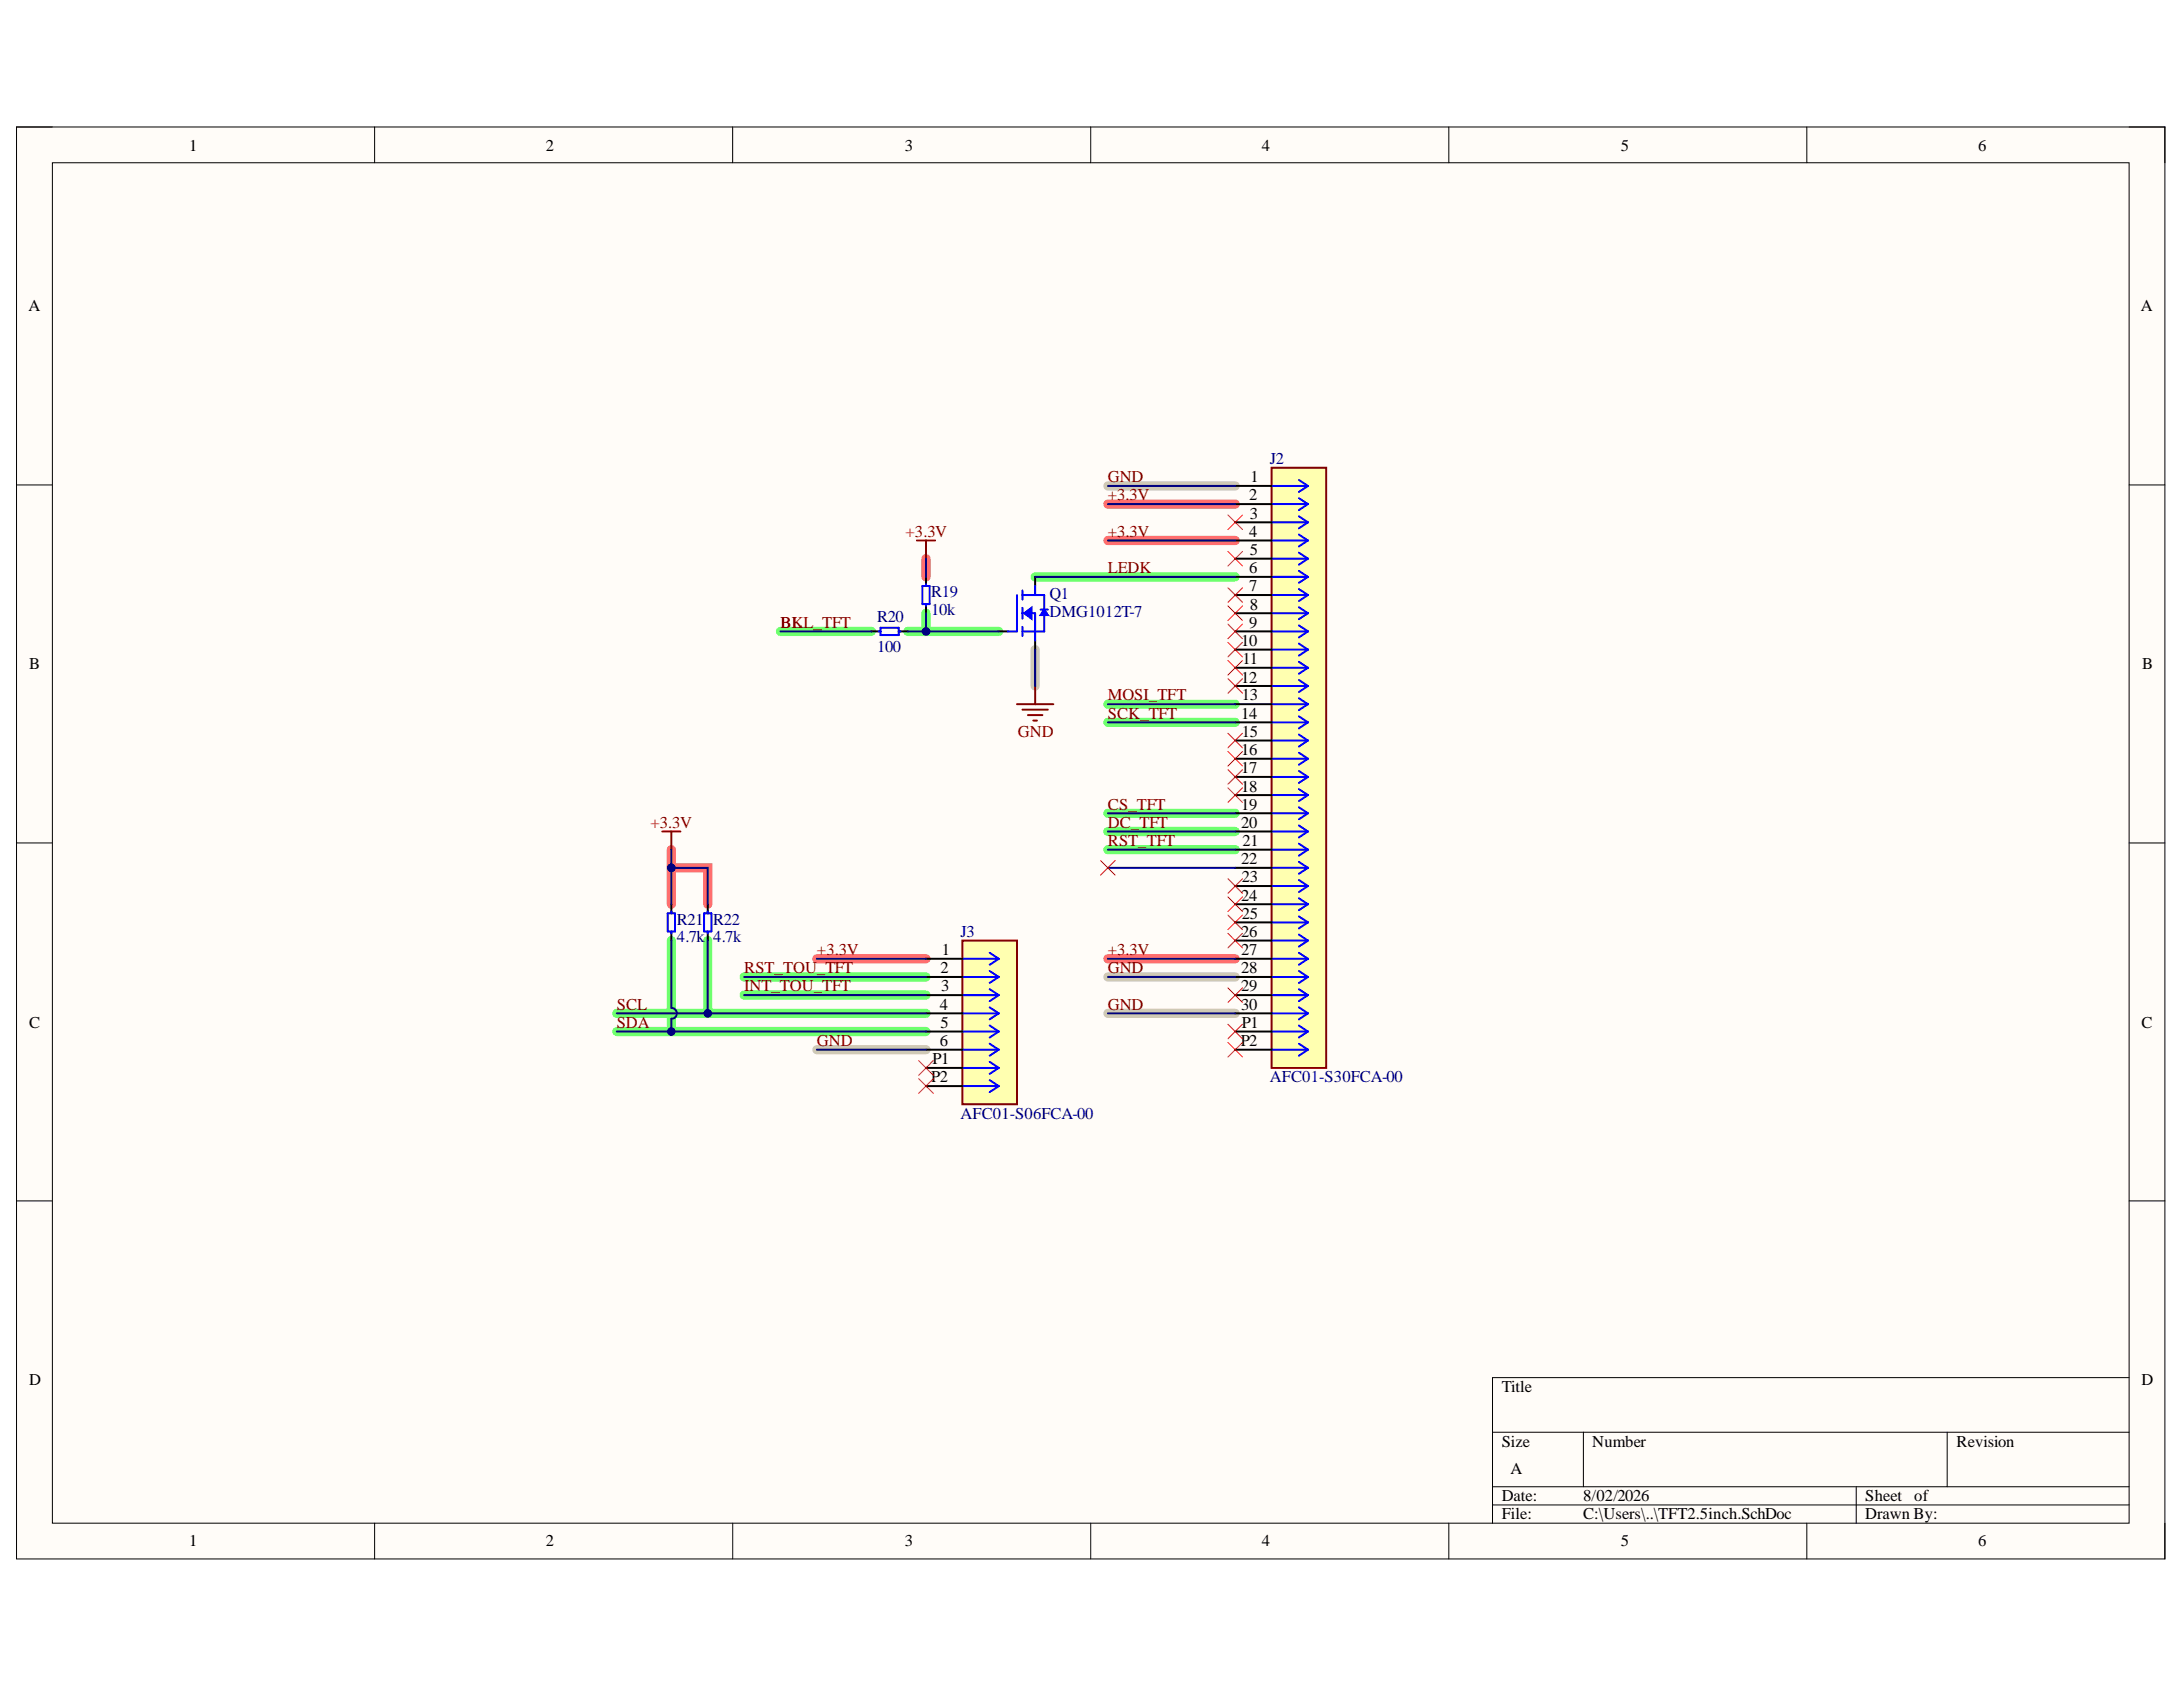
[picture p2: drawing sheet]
<svg xmlns="http://www.w3.org/2000/svg" width="279mm" height="216mm" viewBox="0 0 279 216" stroke-linecap="round" stroke-linejoin="round" font-family="sans-serif">
<defs><g id="words">
<g font-size="2.1">
<text x="24.2" y="19.3">1</text>
<text x="69.9" y="19.3">2</text>
<text x="115.8" y="19.3">3</text>
<text x="161.5" y="19.3">4</text>
<text x="207.4" y="19.3">5</text>
<text x="253.2" y="19.3">6</text>
<text x="3.6" y="39.8">A</text>
<text x="274" y="39.8">A</text>
<text x="159.9" y="64">2</text>
<text x="160.1" y="61.7">1</text>
<text x="159.9" y="68.7">4</text>
<text x="160" y="66.4">3</text>
<text x="160" y="71">5</text>
<text x="159.9" y="73.3">6</text>
<text x="159.9" y="75.7">7</text>
<text x="158.9" y="82.7">10</text>
<text x="159.9" y="80.3">9</text>
<text x="160" y="78.1">8</text>
<text x="3.7" y="85.7">B</text>
<text x="158.9" y="87.4">12</text>
<text x="159" y="89.6">13</text>
<text x="159" y="85">11</text>
<text x="274.2" y="85.7">B</text>
<text x="158.9" y="92">14</text>
<text x="159" y="94.3">15</text>
<text x="158.9" y="96.7">16</text>
<text x="158.9" y="98.9">17</text>
<text x="158.9" y="101.3">18</text>
<text x="158.9" y="103.6">19</text>
<text x="158.9" y="106">20</text>
<text x="158.9" y="110.6">22</text>
<text x="159" y="112.9">23</text>
<text x="159" y="108.3">21</text>
<text x="158.9" y="115.3">24</text>
<text x="158.9" y="119.9">26</text>
<text x="159" y="117.6">25</text>
<text x="120.4" y="124.6">2</text>
<text x="120.6" y="122.2">1</text>
<text x="158.9" y="122.2">27</text>
<text x="158.9" y="124.6">28</text>
<text x="3.7" y="131.5">C</text>
<text x="120.3" y="129.2">4</text>
<text x="120.4" y="131.5">5</text>
<text x="120.5" y="126.9">3</text>
<text x="158.9" y="126.9">29</text>
<text x="158.9" y="129.2">30</text>
<text x="159" y="131.5">P1</text>
<text x="274.1" y="131.5">C</text>
<text x="119.4" y="136.2">P1</text>
<text x="120.3" y="133.9">6</text>
<text x="158.8" y="133.9">P2</text>
<text x="119.2" y="138.5">P2</text>
<text x="3.7" y="177.3">D</text>
<text x="192.2" y="178.2">Title</text>
<text x="274.1" y="177.3">D</text>
<text x="192.2" y="185.1">Size</text>
<text x="203.8" y="185.1">Number</text>
<text x="250.4" y="185.1">Revision</text>
<text x="193.3" y="188.6">A</text>
<text x="24.2" y="197.9">1</text>
<text x="69.9" y="197.9">2</text>
<text x="115.8" y="197.9">3</text>
<text x="161.5" y="197.9">4</text>
<text x="192.2" y="192.2">Date:</text>
<text x="192.2" y="194.4">File:</text>
<text x="202.6" y="192.2">8/02/2026</text>
<text x="202.6" y="194.4">C:\Users\..\TFT2.5inch.SchDoc</text>
<text x="207.4" y="197.9">5</text>
<text x="238.7" y="192.2">Sheet</text>
<text x="238.7" y="194.4">Drawn By:</text>
<text x="245" y="192.2">of</text>
<text x="253.2" y="197.9">6</text>
</g>
<g font-size="2.1" fill="#000080">
<text x="162.5" y="59.4">J2</text>
<text x="119.2" y="76.4">R19</text>
<text x="134.3" y="76.6">Q1</text>
<text x="112.3" y="79.7">R20</text>
<text x="112.3" y="83.4">100</text>
<text x="119.2" y="78.7">10k</text>
<text x="134.3" y="79">DMG1012T-7</text>
<text x="86.6" y="118.3">R21</text>
<text x="91.3" y="118.3">R22</text>
<text x="122.9" y="119.9">J3</text>
<text x="86.6" y="120.6">4.7k</text>
<text x="91.3" y="120.6">4.7k</text>
<text x="122.9" y="143.2">AFC01-S06FCA-00</text>
<text x="162.5" y="138.5">AFC01-S30FCA-00</text>
</g>
<g font-size="2.1" fill="#800000">
<text x="141.8" y="61.7">GND</text>
<text x="141.8" y="64">+3.3V</text>
<text x="115.9" y="68.7">+3.3V</text>
<text x="141.8" y="68.7">+3.3V</text>
<text x="141.8" y="73.3">LEDK</text>
<text x="99.9" y="80.3">BL</text>
<text x="99.9" y="80.3">BKL_TFT</text>
<text x="141.8" y="89.6">MOSI_TFT</text>
<text x="130.3" y="94.3">GND</text>
<text x="141.8" y="92">SCK_TFT</text>
<text x="83.2" y="106">+3.3V</text>
<text x="141.8" y="103.6">CS_TFT</text>
<text x="141.8" y="106">DC_TFT</text>
<text x="141.8" y="108.3">RST_TFT</text>
<text x="95.3" y="124.6">RST_TOU_TFT</text>
<text x="104.6" y="122.2">+3.3V</text>
<text x="141.8" y="122.2">+3.3V</text>
<text x="141.8" y="124.6">GND</text>
<text x="78.9" y="129.2">SCL</text>
<text x="78.9" y="131.5">SDA</text>
<text x="95.3" y="126.9">INT_TOU_TFT</text>
<text x="141.8" y="129.2">GND</text>
<text x="104.6" y="133.9">GND</text>
</g>
</g></defs>
<path d="M2.1 16.3h275v183.2h-275z" fill-rule="evenodd" fill="#fffcf8"/>
<path d="M2.1 16.3h275v183.2h-275z" fill="none" stroke="#000" stroke-width=".13"/>
<path d="M6.7 20.8h265.8v174.1h-265.8z" fill-rule="evenodd" fill="#fffcf8"/>
<g fill="none" stroke="#000" stroke-width=".13">
<path d="M2.1 16.2h4.6M47.9 16.2v4.6M93.8 16.2v4.6M139.6 16.2v4.6M185.4 16.3v4.5M231.3 16.3v4.5M272.5 16.3h4.6v4.5M6.7 20.8h265.8v174.1h-265.8zM2.1 62.1h4.6M272.5 62.1h4.6M2.1 107.9h4.6M272.5 107.9h4.6"/>
<path d="M2.1 153.7h4.6M272.5 153.7h4.6M272.5 176.3h-81.5v18.6M47.9 194.9v4.6M93.8 194.9v4.6M139.6 194.9v4.6M185.4 194.9v4.6M191 183.3h81.5M191 190.3h81.5M191 192.6h81.5M202.7 183.3v7M231.3 194.9v4.6"/>
<path d="M237.6 190.3v4.6M249.2 183.3v7M277.1 194.9v4.6"/>
</g>
<path d="M141.8 62.2h16.3M132.5 83.1v4.7M104.5 134.3h14M141.8 125h16.3M141.8 129.7h16.3" fill="none" stroke="#cfc9b5" stroke-width="1.2"/>
<path d="M118.5 71.5v2.3M141.8 64.5h16.3M141.8 69.2h16.3M85.9 111.1h4.7v4.6M85.9 108.7v7M104.5 122.7h14M141.8 122.7h16.3" fill="none" stroke="#ff6e6e" stroke-width="1.2"/>
<g fill="none" stroke="#6eff6e" stroke-width="1.2">
<path d="M118.5 78.5v2.3h9.3M132.5 73.8h25.6M99.9 80.8h11.6M116.2 80.8h2.3M141.8 90.1h16.3M141.8 92.4h16.3M141.8 104.1h16.3M141.8 106.4h16.3M141.8 108.7h16.3M78.9 129.7h39.6M78.9 132h39.6M85.9 120.4v11.6"/>
<path d="M90.6 120.4v9.3M95.2 125h23.3M95.2 127.4h23.3"/>
</g>
<path d="M162.8 59.9h6.9v76.8h-6.9z" fill-rule="evenodd" fill="#ffffb0"/>
<path d="M162.8 59.9h6.9v76.8h-6.9zM130.2 90.1h4.6M130.9 90.8h3.2M131.6 91.5h1.8M132.3 92.2h.4M132.5 87.8v2.3" fill="none" stroke="#800000" stroke-width=".25"/>
<g fill="none" stroke="#00f" stroke-width=".25">
<path d="M118.1 75h.9v2.3h-.9zM118.5 74.8v.2M118.5 77.3v.3M130.2 76.2v4.6M130.9 76.2h2.8v4.6h-2.8M130.9 78.5h1.6v2.3M130.9 75.6v1.1M130.9 77.8v1.4M133.2 78h.9M162.8 62.2h4.6M162.8 64.5h4.6M162.8 66.8h4.6"/>
<path d="M162.8 69.2h4.6M162.8 71.5h4.6M162.8 73.8h4.6M162.8 76.2h4.6M162.8 78.5h4.6M166.2 61.4l1.2 .8M166.2 63.7l1.2 .8M166.2 66.1l1.2 .7M166.2 68.4l1.2 .8M166.2 70.7l1.2 .8M166.2 73.1l1.2 .7M166.2 75.4l1.2 .8"/>
<path d="M166.2 77.7l1.2 .8M167.4 62.2l-1.2 .8M167.4 64.5l-1.2 .8M167.4 66.8l-1.2 .8M167.4 69.2l-1.2 .7M167.4 71.5l-1.2 .8M167.4 73.8l-1.2 .8M167.4 76.2l-1.2 .7M167.4 78.5l-1.2 .7M112.5 80.8h.2M112.7 80.3h2.3v1h-2.3zM115 80.8h.3"/>
<path d="M130.9 80.2v1.2M162.8 80.8h4.6M162.8 83.1h4.6M162.8 85.5h4.6M162.8 87.8h4.6M162.8 90.1h4.6M162.8 92.4h4.6M162.8 94.8h4.6M162.8 97.1h4.6M162.8 99.4h4.6M166.2 80l1.2 .8M166.2 82.4l1.2 .7"/>
<path d="M166.2 84.7l1.2 .8M166.2 87l1.2 .8M166.2 89.3l1.2 .8M166.2 91.7l1.2 .7M166.2 94l1.2 .8M166.2 96.3l1.2 .8M166.2 98.7l1.2 .7M167.4 80.8l-1.2 .8M167.4 83.1l-1.2 .8M167.4 85.5l-1.2 .7M167.4 87.8l-1.2 .8M167.4 90.1l-1.2 .8"/>
<path d="M167.4 92.4l-1.2 .8M167.4 94.8l-1.2 .7M167.4 97.1l-1.2 .8M167.4 99.4l-1.2 .8M162.8 101.8h4.6M162.8 104.1h4.6M162.8 106.4h4.6M162.8 108.7h4.6M162.8 111.1h4.6M162.8 113.4h4.6M162.8 115.7h4.6M162.8 118h4.6"/>
<path d="M166.2 101l1.2 .8M166.2 103.3l1.2 .8M166.2 105.6l1.2 .8M166.2 108l1.2 .7M166.2 110.3l1.2 .8M166.2 112.6l1.2 .8M166.2 115l1.2 .7M166.2 117.3l1.2 .7M166.2 119.6l1.2 .8M167.4 101.8l-1.2 .7M167.4 104.1l-1.2 .8M167.4 106.4l-1.2 .8"/>
<path d="M167.4 108.7l-1.2 .8M167.4 111.1l-1.2 .7M167.4 113.4l-1.2 .8M167.4 115.7l-1.2 .8M167.4 118l-1.2 .8M162.8 120.4h4.6M162.8 122.7h4.6M162.8 125h4.6M162.8 127.4h4.6M162.8 129.7h4.6M162.8 132h4.6M162.8 134.3h4.6"/>
<path d="M166.2 121.9l1.2 .8M166.2 124.3l1.2 .7M166.2 126.6l1.2 .8M166.2 128.9l1.2 .8M166.2 131.2l1.2 .8M166.2 133.6l1.2 .7M167.4 120.4l-1.2 .7M167.4 122.7l-1.2 .8M167.4 125l-1.2 .8M167.4 127.4l-1.2 .7M167.4 129.7l-1.2 .8M167.4 132l-1.2 .8"/>
<path d="M167.4 134.3l-1.2 .8"/>
</g>
<g fill="none" stroke="#000" stroke-width=".25">
<path d="M118.5 73.8v1.2M118.5 77.5v1M158.1 62.2h4.7M158.1 64.5h4.7M158.1 66.8h4.7M158.1 69.2h4.7M158.1 71.5h4.7M158.1 73.8h4.7M158.1 76.2h4.7M158.1 78.5h4.7M111.5 80.8h1M115 80.8h1.2"/>
<path d="M158.1 80.8h4.7M158.1 83.1h4.7M158.1 85.5h4.7M158.1 87.8h4.7M158.1 90.1h4.7M158.1 92.4h4.7M158.1 94.8h4.7M158.1 97.1h4.7M158.1 99.4h4.7M158.1 101.8h4.7M158.1 104.1h4.7M158.1 106.4h4.7"/>
<path d="M158.1 108.7h4.7M158.1 111.1h4.7M158.1 113.4h4.7M158.1 115.7h4.7M158.1 118h4.7M158.1 120.4h4.7M158.1 122.7h4.7M158.1 125h4.7M158.1 127.4h4.7M158.1 129.7h4.7M158.1 132h4.7M158.1 134.3h4.7"/>
</g>
<g fill="none" stroke="#f00" stroke-width=".13">
<path d="M157.2 75.2l1.8 1.9M157.2 77.6l1.8 1.8M157.2 79.9l1.8 1.8M157.2 65.9l1.8 1.9M157.2 70.6l1.8 1.8M159 75.2l-1.8 1.9M159 77.6l-1.8 1.8M159 79.9l-1.8 1.8M159 65.9l-1.8 1.9M159 70.6l-1.8 1.8M157.2 93.8l1.8 1.9M157.2 96.2l1.8 1.8"/>
<path d="M157.2 98.5l1.8 1.9M157.2 82.2l1.8 1.9M157.2 84.5l1.8 1.9M157.2 86.9l1.8 1.8M159 93.8l-1.8 1.9M159 96.2l-1.8 1.8M159 98.5l-1.8 1.9M159 82.2l-1.8 1.9M159 84.5l-1.8 1.9M159 86.9l-1.8 1.8M157.2 100.8l1.8 1.9M157.2 112.5l1.8 1.8"/>
<path d="M157.2 114.8l1.8 1.9M157.2 117.1l1.8 1.9M157.2 119.4l1.8 1.9M159 100.8l-1.8 1.9M159 112.5l-1.8 1.8M159 114.8l-1.8 1.9M159 117.1l-1.8 1.9M159 119.4l-1.8 1.9M157.2 131.1l1.8 1.8M157.2 133.4l1.8 1.9M157.2 126.4l1.8 1.9M159 131.1l-1.8 1.8"/>
<path d="M159 133.4l-1.8 1.9M159 126.4l-1.8 1.9"/>
</g>
<path d="M133.7 78l.4 .7h-.9z" fill="#00f"/>
<path d="M133.7 78l.4 .7h-.9z" fill="none" stroke="#00f" stroke-width=".25"/>
<path d="M131.1 78.5l.9-.7v1.4z" fill="#00f"/>
<path d="M131.1 78.5l.9-.7v1.4zM132.5 75v1.2M129 80.8h1.2M132.5 80.8v1.2" fill="none" stroke="#00f" stroke-width=".25"/>
<path d="M132.5 73.8v1.2M127.8 80.8h1.2M132.5 82v1.1" fill="none" stroke="#000" stroke-width=".25"/>
<path d="M123.2 120.4h7v20.9h-7z" fill-rule="evenodd" fill="#ffffb0"/>
<path d="M123.2 120.4h7v20.9h-7z" fill="none" stroke="#800000" stroke-width=".25"/>
<g fill="none" stroke="#00f" stroke-width=".25">
<path d="M85.5 116.9h.9v2.3h-.9zM85.9 116.7v.2M85.9 119.2v.2M90.1 116.9h.9v2.3h-.9zM90.6 116.7v.2M90.6 119.2v.2M123.2 122.7h4.6M123.2 125h4.6M123.2 127.4h4.6M123.2 129.7h4.6M123.2 132h4.6M123.2 134.3h4.6"/>
<path d="M123.2 136.7h4.6M123.2 139h4.6M126.7 121.9l1.1 .8M126.7 124.3l1.1 .7M126.7 126.6l1.1 .8M126.7 128.9l1.1 .8M126.7 131.2l1.1 .8M126.7 133.6l1.1 .7M126.7 135.9l1.1 .8M126.7 138.2l1.1 .8M127.8 122.7l-1.1 .8M127.8 125l-1.1 .8"/>
<path d="M127.8 127.4l-1.1 .7M127.8 129.7l-1.1 .8M127.8 132l-1.1 .8M127.8 134.3l-1.1 .8M127.8 136.7l-1.1 .7M127.8 139l-1.1 .8"/>
</g>
<path d="M85.9 115.7v1.2M85.9 119.4v1M90.6 115.7v1.2M90.6 119.4v1M118.5 122.7h4.7M118.5 125h4.7M118.5 127.4h4.7M118.5 129.7h4.7M118.5 132h4.7M118.5 134.3h4.7M118.5 136.7h4.7M118.5 139h4.7" fill="none" stroke="#000" stroke-width=".25"/>
<path d="M117.6 135.7l1.8 1.9M117.6 138.1l1.8 1.8M119.4 135.7l-1.8 1.9M119.4 138.1l-1.8 1.8" fill="none" stroke="#f00" stroke-width=".13"/>
<g fill="none" stroke="#000080" stroke-width=".25">
<path d="M118.5 78.5v2.3h9.3M141.8 62.2h16.3M141.8 64.5h16.3M141.8 69.2h16.3M132.5 83.1v4.7M141.8 90.1h16.3M141.8 92.4h16.3M141.8 104.1h16.3M141.8 106.4h16.3M141.8 108.7h16.3M141.8 111.1h16.3M141.8 122.7h16.3"/>
<path d="M141.8 125h16.3M141.8 129.7h16.3"/>
</g>
<circle cx="118.5" cy="80.8" r=".47" fill="#000080"/>
<circle cx="118.5" cy="80.8" r=".47" fill="none" stroke="#000080" stroke-width=".13"/>
<path d="M116.2 80.8h2.3" fill="none" stroke="#000080" stroke-width=".25"/>
<circle cx="118.5" cy="80.8" r=".47" fill="#000080"/>
<circle cx="118.5" cy="80.8" r=".47" fill="none" stroke="#000080" stroke-width=".13"/>
<path d="M132.5 73.8h25.6M99.9 80.8h11.6M78.9 129.7h39.6M95.2 125h23.3M95.2 127.4h23.3M104.5 122.7h14" fill="none" stroke="#000080" stroke-width=".25"/>
<circle cx="90.6" cy="129.7" r=".46" fill="#000080"/>
<circle cx="90.6" cy="129.7" r=".46" fill="none" stroke="#000080" stroke-width=".13"/>
<path d="M78.9 132h39.6" fill="none" stroke="#000080" stroke-width=".25"/>
<circle cx="85.9" cy="132" r=".47" fill="#000080"/>
<circle cx="85.9" cy="132" r=".47" fill="none" stroke="#000080" stroke-width=".13"/>
<path d="M90.6 120.4v9.3M104.5 134.3h14" fill="none" stroke="#000080" stroke-width=".25"/>
<circle cx="90.6" cy="129.7" r=".46" fill="#000080"/>
<circle cx="90.6" cy="129.7" r=".46" fill="none" stroke="#000080" stroke-width=".13"/>
<path d="M85.9 120.4v8.6a.7 .7 0 0 1 .7 .7 .7 .7 0 0 1-.7 .7v1.6" fill="none" stroke="#000080" stroke-width=".25"/>
<circle cx="85.9" cy="132" r=".47" fill="#000080"/>
<circle cx="85.9" cy="132" r=".47" fill="none" stroke="#000080" stroke-width=".13"/>
<path d="M85.9 111.1v4.6" fill="none" stroke="#000080" stroke-width=".25"/>
<circle cx="85.9" cy="111.1" r=".47" fill="#000080"/>
<circle cx="85.9" cy="111.1" r=".47" fill="none" stroke="#000080" stroke-width=".13"/>
<path d="M85.9 111.1h4.7v4.6" fill="none" stroke="#000080" stroke-width=".25"/>
<circle cx="85.9" cy="111.1" r=".47" fill="#000080"/>
<circle cx="85.9" cy="111.1" r=".47" fill="none" stroke="#000080" stroke-width=".13"/>
<path d="M117.4 69.2h2.3M118.5 69.2v2.3M84.8 106.4h2.3M85.9 106.4v2.3" fill="none" stroke="#800000" stroke-width=".25"/>
<path d="M85.9 108.7v2.4" fill="none" stroke="#000080" stroke-width=".25"/>
<circle cx="85.9" cy="111.1" r=".47" fill="#000080"/>
<circle cx="85.9" cy="111.1" r=".47" fill="none" stroke="#000080" stroke-width=".13"/>
<path d="M118.5 71.5v2.3" fill="none" stroke="#000080" stroke-width=".25"/>
<path d="M140.9 110.1l1.8 1.9M142.7 110.1l-1.8 1.9" fill="none" stroke="#f00" stroke-width=".13"/>
<use href="#words"/>
</svg>
